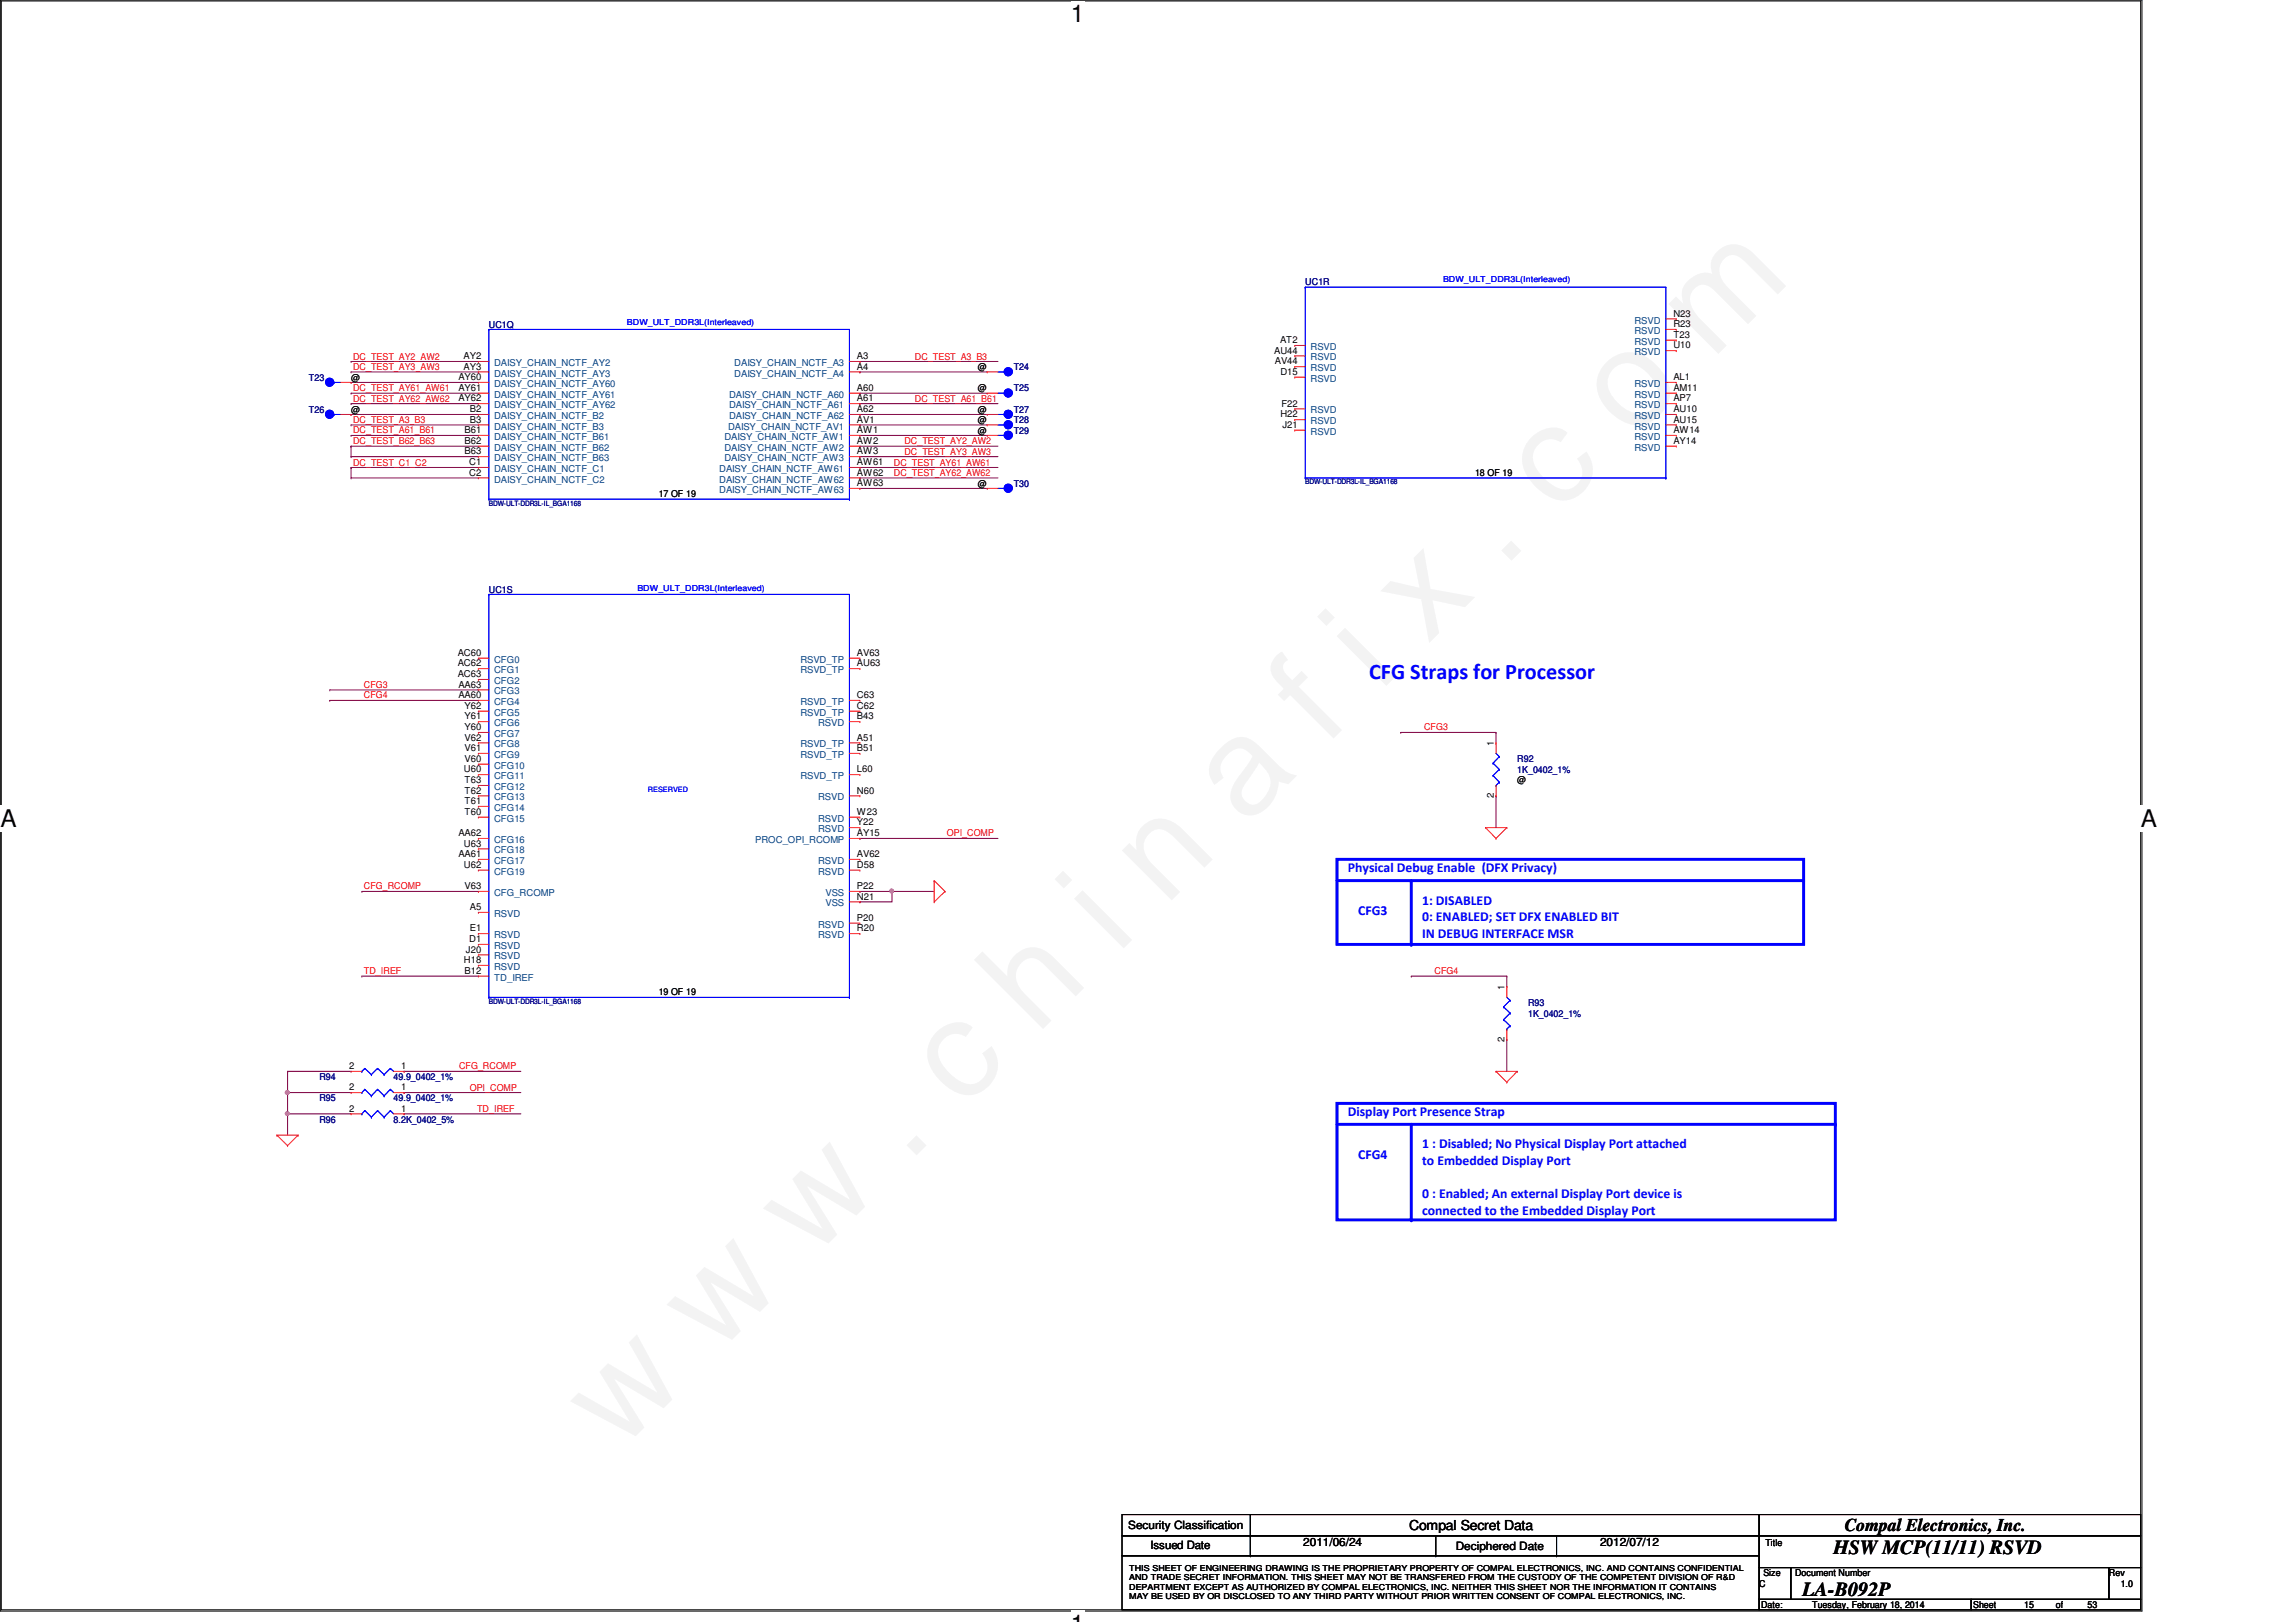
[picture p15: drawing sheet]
<svg xmlns="http://www.w3.org/2000/svg" width="297mm" height="210mm" viewBox="0 0 297 210" stroke-linecap="round" stroke-linejoin="round" font-family="sans-serif">
<defs><g id="words">
<text font-size="17.6" fill="#f0f" x="80.1" y="188" transform="rotate(-45 80.1 188)">w w w . c h i n a f i x . c o m</text>
<g font-size="3.1">
<text x="138.6" y="2.9">1</text>
<text x=".1" y="107">A</text>
<text x="277" y="107">A</text>
</g>
<text font-size="2.9" fill="#00f" x="177.1" y="87.9">CFG Straps for Processor</text>
<g font-size="2.6">
<text x="237.2" y="201">HSW MCP(11/11) RSVD</text>
<text x="233.2" y="206.5">LA-B092P</text>
</g>
<text font-size="2.3" x="238.7" y="198.1">Compal Electronics, Inc.</text>
<g font-size="1.8" fill="#00f">
<text x="174.4" y="112.9">Physical Debug Enable (DFX Privacy)</text>
<text x="175.7" y="118.4">CFG3</text>
<text x="184" y="117.1">1: DISABLED</text>
<text x="184" y="119.2">0: ENABLED; SET DFX ENABLED BIT</text>
<text x="184" y="121.4">IN DEBUG INTERFACE MSR</text>
<text x="174.4" y="144.5">Display Port Presence Strap</text>
<text x="175.7" y="149.9">CFG4</text>
<text x="184" y="148.6">1 : Disabled; No Physical Display Port attached</text>
<text x="184" y="150.7">to Embedded Display Port</text>
<text x="184" y="155.1">0 : Enabled; An external Display Port device is</text>
<text x="184" y="157.2">connected to the Embedded Display Port</text>
</g>
<text font-size="1.8" x="182.3" y="198">Compal Secret Data</text>
<g font-size="1.5">
<text x="146" y="197.9">Security Classification</text>
<text x="148.8" y="200.5">Issued Date</text>
<text x="168.6" y="200.1">2011/06/24</text>
<text x="188.3" y="200.6">Deciphered Date</text>
<text x="207" y="200.1">2012/07/12</text>
</g>
<g font-size="1.2" fill="#000080">
<text x="168.9" y="36.9">UC1R</text>
<text x="63.2" y="42.4">UC1Q</text>
<text x="131.1" y="47.9">T24</text>
<text x="40" y="53.4">T26</text>
<text x="40" y="49.3">T23</text>
<text x="131.1" y="53.4">T27</text>
<text x="131.1" y="50.6">T25</text>
<text x="131.1" y="54.8">T28</text>
<text x="131.1" y="56.1">T29</text>
<text x="131.1" y="63">T30</text>
<text x="63.2" y="76.7">UC1S</text>
<text x="196.3" y="98.6">R92</text>
<text x="196.3" y="100">1K_0402_1%</text>
<text x="197.7" y="130.2">R93</text>
<text x="197.7" y="131.6">1K_0402_1%</text>
<text x="41.3" y="139.8">R94</text>
<text x="41.3" y="142.5">R95</text>
<text x="50.9" y="139.8">49.9_0402_1%</text>
<text x="50.9" y="142.5">49.9_0402_1%</text>
<text x="41.3" y="145.3">R96</text>
<text x="50.9" y="145.3">8.2K_0402_5%</text>
</g>
<g font-size="1.2" fill="#004080">
<text x="211.5" y="41.9">RSVD</text>
<text x="63.9" y="47.4">DAISY_CHAIN_NCTF_AY2</text>
<text x="95" y="47.4">DAISY_CHAIN_NCTF_A3</text>
<text x="169.5" y="45.3">RSVD</text>
<text x="169.5" y="46.7">RSVD</text>
<text x="211.5" y="44.6">RSVD</text>
<text x="211.5" y="43.2">RSVD</text>
<text x="211.5" y="46">RSVD</text>
<text x="63.9" y="50.1">DAISY_CHAIN_NCTF_AY60</text>
<text x="63.9" y="51.5">DAISY_CHAIN_NCTF_AY61</text>
<text x="63.9" y="48.7">DAISY_CHAIN_NCTF_AY3</text>
<text x="63.9" y="52.8">DAISY_CHAIN_NCTF_AY62</text>
<text x="94.3" y="52.8">DAISY_CHAIN_NCTF_A61</text>
<text x="94.3" y="51.5">DAISY_CHAIN_NCTF_A60</text>
<text x="95" y="48.7">DAISY_CHAIN_NCTF_A4</text>
<text x="169.5" y="48">RSVD</text>
<text x="169.5" y="49.4">RSVD</text>
<text x="169.5" y="53.5">RSVD</text>
<text x="211.5" y="51.5">RSVD</text>
<text x="211.5" y="50.1">RSVD</text>
<text x="211.5" y="52.8">RSVD</text>
<text x="63.9" y="54.2">DAISY_CHAIN_NCTF_B2</text>
<text x="63.9" y="58.3">DAISY_CHAIN_NCTF_B62</text>
<text x="63.9" y="55.6">DAISY_CHAIN_NCTF_B3</text>
<text x="63.9" y="56.9">DAISY_CHAIN_NCTF_B61</text>
<text x="63.9" y="59.7">DAISY_CHAIN_NCTF_B63</text>
<text x="93.7" y="56.9">DAISY_CHAIN_NCTF_AW1</text>
<text x="93.7" y="58.3">DAISY_CHAIN_NCTF_AW2</text>
<text x="93.7" y="59.7">DAISY_CHAIN_NCTF_AW3</text>
<text x="94.2" y="55.6">DAISY_CHAIN_NCTF_AV1</text>
<text x="94.3" y="54.2">DAISY_CHAIN_NCTF_A62</text>
<text x="169.5" y="54.9">RSVD</text>
<text x="169.5" y="56.3">RSVD</text>
<text x="211.5" y="58.3">RSVD</text>
<text x="211.5" y="56.9">RSVD</text>
<text x="211.5" y="55.6">RSVD</text>
<text x="211.5" y="54.2">RSVD</text>
<text x="63.9" y="61.1">DAISY_CHAIN_NCTF_C1</text>
<text x="63.9" y="62.4">DAISY_CHAIN_NCTF_C2</text>
<text x="93" y="61.1">DAISY_CHAIN_NCTF_AW61</text>
<text x="93" y="63.8">DAISY_CHAIN_NCTF_AW63</text>
<text x="93" y="62.4">DAISY_CHAIN_NCTF_AW62</text>
<text x="63.9" y="89.9">CFG3</text>
<text x="63.9" y="88.5">CFG2</text>
<text x="63.9" y="87.1">CFG1</text>
<text x="63.9" y="85.8">CFG0</text>
<text x="103.5" y="87.1">RSVD_TP</text>
<text x="103.5" y="85.8">RSVD_TP</text>
<text x="63.9" y="91.2">CFG4</text>
<text x="63.9" y="92.6">CFG5</text>
<text x="63.9" y="95.4">CFG7</text>
<text x="63.9" y="94">CFG6</text>
<text x="103.5" y="91.2">RSVD_TP</text>
<text x="103.5" y="92.6">RSVD_TP</text>
<text x="105.8" y="94">RSVD</text>
<text x="63.9" y="100.8">CFG11</text>
<text x="63.9" y="99.5">CFG10</text>
<text x="63.9" y="98.1">CFG9</text>
<text x="63.9" y="96.7">CFG8</text>
<text x="103.5" y="100.8">RSVD_TP</text>
<text x="103.5" y="98.1">RSVD_TP</text>
<text x="103.5" y="96.7">RSVD_TP</text>
<text x="63.9" y="106.3">CFG15</text>
<text x="63.9" y="104.9">CFG14</text>
<text x="63.9" y="102.2">CFG12</text>
<text x="63.9" y="103.6">CFG13</text>
<text x="105.8" y="103.6">RSVD</text>
<text x="105.8" y="107.7">RSVD</text>
<text x="105.8" y="106.3">RSVD</text>
<text x="63.9" y="111.8">CFG17</text>
<text x="63.9" y="110.4">CFG18</text>
<text x="63.9" y="113.2">CFG19</text>
<text x="63.9" y="109.1">CFG16</text>
<text x="97.7" y="109.1">PROC_OPI_RCOMP</text>
<text x="105.8" y="113.2">RSVD</text>
<text x="105.8" y="111.8">RSVD</text>
<text x="63.9" y="116">CFG_RCOMP</text>
<text x="63.9" y="118.7">RSVD</text>
<text x="106.8" y="117.3">VSS</text>
<text x="106.8" y="116">VSS</text>
<text x="63.9" y="124.2">RSVD</text>
<text x="63.9" y="121.4">RSVD</text>
<text x="63.9" y="122.8">RSVD</text>
<text x="63.9" y="125.5">RSVD</text>
<text x="105.8" y="121.4">RSVD</text>
<text x="105.8" y="120.1">RSVD</text>
<text x="63.9" y="126.9">TD_IREF</text>
</g>
<g font-size="1.2">
<text x="216.5" y="41">N23</text>
<text x="60" y="46.5">AY2</text>
<text x="60" y="47.8">AY3</text>
<text x="110.9" y="46.5">A3</text>
<text x="110.9" y="47.8">A4</text>
<text x="126.5" y="47.9">@</text>
<text x="164.8" y="45.8">AU44</text>
<text x="164.9" y="47.2">AV44</text>
<text x="165.6" y="44.4">AT2</text>
<text x="216.5" y="43.7">T23</text>
<text x="216.5" y="42.3">R23</text>
<text x="216.5" y="45.1">U10</text>
<text x="45.4" y="53.4">@</text>
<text x="45.4" y="49.3">@</text>
<text x="59.3" y="49.2">AY60</text>
<text x="59.3" y="50.6">AY61</text>
<text x="59.3" y="51.9">AY62</text>
<text x="60.8" y="53.3">B2</text>
<text x="110.9" y="51.9">A61</text>
<text x="110.9" y="50.6">A60</text>
<text x="110.9" y="53.3">A62</text>
<text x="126.5" y="53.4">@</text>
<text x="126.5" y="50.6">@</text>
<text x="165.6" y="48.5">D15</text>
<text x="165.8" y="52.6">F22</text>
<text x="216.5" y="53.3">AU10</text>
<text x="216.5" y="50.6">AM11</text>
<text x="216.5" y="49.2">AL1</text>
<text x="216.5" y="51.9">AP7</text>
<text x="60.1" y="57.4">B62</text>
<text x="60.1" y="56">B61</text>
<text x="60.1" y="58.8">B63</text>
<text x="60.8" y="54.7">B3</text>
<text x="110.9" y="56">AW1</text>
<text x="110.9" y="54.7">AV1</text>
<text x="110.9" y="57.4">AW2</text>
<text x="110.9" y="58.8">AW3</text>
<text x="126.5" y="54.8">@</text>
<text x="126.5" y="56.1">@</text>
<text x="165.6" y="54">H22</text>
<text x="165.9" y="55.4">J21</text>
<text x="216.5" y="57.4">AY14</text>
<text x="216.5" y="56">AW14</text>
<text x="216.5" y="54.7">AU15</text>
<text x="60.7" y="60.2">C1</text>
<text x="60.7" y="61.6">C2</text>
<text x="85.2" y="64.3">17 OF 19</text>
<text x="110.9" y="60.2">AW61</text>
<text x="110.9" y="62.9">AW63</text>
<text x="110.9" y="61.6">AW62</text>
<text x="126.5" y="63">@</text>
<text x="190.8" y="61.6">18 OF 19</text>
<text x="59.2" y="87.6">AC63</text>
<text x="59.2" y="86.2">AC62</text>
<text x="59.2" y="84.9">AC60</text>
<text x="59.3" y="89">AA63</text>
<text x="110.9" y="86.2">AU63</text>
<text x="110.9" y="84.9">AV63</text>
<text x="59.3" y="90.3">AA60</text>
<text x="60.1" y="91.7">Y62</text>
<text x="60.1" y="94.5">Y60</text>
<text x="60.1" y="95.8">V62</text>
<text x="60.1" y="93.1">Y61</text>
<text x="110.9" y="90.3">C63</text>
<text x="110.9" y="91.7">C62</text>
<text x="110.9" y="95.8">A51</text>
<text x="110.9" y="93.1">B43</text>
<text x="60" y="99.9">U60</text>
<text x="60.1" y="98.6">V60</text>
<text x="60.1" y="97.2">V61</text>
<text x="60.1" y="101.3">T63</text>
<text x="110.9" y="99.9">L60</text>
<text x="110.9" y="97.2">B51</text>
<text x="193.2" y="96.5" transform="rotate(-90 193.2 96.5)">1</text>
<text x="196.3" y="101.4">@</text>
<text x="60.1" y="105.5">T60</text>
<text x="60.1" y="104.1">T61</text>
<text x="60.1" y="102.7">T62</text>
<text x="110.9" y="102.7">N60</text>
<text x="110.9" y="106.8">Y22</text>
<text x="110.9" y="105.5">W23</text>
<text x="193.2" y="103.3" transform="rotate(-90 193.2 103.3)">2</text>
<text x="59.3" y="110.9">AA61</text>
<text x="59.3" y="108.2">AA62</text>
<text x="60" y="109.6">U63</text>
<text x="60" y="112.3">U62</text>
<text x="110.9" y="112.3">D58</text>
<text x="110.9" y="110.9">AV62</text>
<text x="110.9" y="108.2">AY15</text>
<text x="60.1" y="115.1">V63</text>
<text x="60.8" y="117.8">A5</text>
<text x="110.9" y="116.4">N21</text>
<text x="110.9" y="115.1">P22</text>
<text x="110.9" y="119.2">P20</text>
<text x="60" y="124.6">H18</text>
<text x="60.3" y="123.3">J20</text>
<text x="60.7" y="121.9">D1</text>
<text x="60.8" y="120.5">E1</text>
<text x="110.9" y="120.5">R20</text>
<text x="60.1" y="126">B12</text>
<text x="85.2" y="128.8">19 OF 19</text>
<text x="194.6" y="128.1" transform="rotate(-90 194.6 128.1)">1</text>
<text x="194.6" y="134.8" transform="rotate(-90 194.6 134.8)">2</text>
<text x="45.2" y="138.3">2</text>
<text x="45.2" y="143.8">2</text>
<text x="45.2" y="141.1">2</text>
<text x="51.9" y="138.3">1</text>
<text x="51.9" y="143.8">1</text>
<text x="51.9" y="141.1">1</text>
<text x="228.4" y="200">Title</text>
<text x="227.6" y="205.4">C</text>
<text x="227.8" y="208.1">Date:</text>
<text x="228.1" y="204">Size</text>
<text x="232.2" y="204">Document Number</text>
<text x="234.4" y="208.1">Tuesday, February 18, 2014</text>
<text x="255.3" y="208.1">Sheet</text>
<text x="261.9" y="208.1">15</text>
<text x="266" y="208.1">of</text>
<text x="270.1" y="208.1">53</text>
<text x="272.8" y="204">Rev</text>
<text x="274.4" y="205.4">1.0</text>
</g>
<g font-size="1.2" fill="#f00">
<text x="45.7" y="46.5">DC_TEST_AY2_AW2</text>
<text x="45.7" y="47.9">DC_TEST_AY3_AW3</text>
<text x="118.4" y="46.5">DC_TEST_A3_B3</text>
<text x="45.7" y="50.6">DC_TEST_AY61_AW61</text>
<text x="45.7" y="52">DC_TEST_AY62_AW62</text>
<text x="118.4" y="52">DC_TEST_A61_B61</text>
<text x="45.7" y="54.7">DC_TEST_A3_B3</text>
<text x="45.7" y="56.1">DC_TEST_A61_B61</text>
<text x="45.7" y="57.5">DC_TEST_B62_B63</text>
<text x="117" y="57.5">DC_TEST_AY2_AW2</text>
<text x="117" y="58.8">DC_TEST_AY3_AW3</text>
<text x="45.7" y="60.2">DC_TEST_C1_C2</text>
<text x="115.7" y="60.2">DC_TEST_AY61_AW61</text>
<text x="115.7" y="61.6">DC_TEST_AY62_AW62</text>
<text x="47.1" y="89">CFG3</text>
<text x="47.1" y="90.4">CFG4</text>
<text x="184.2" y="94.5">CFG3</text>
<text x="122.5" y="108.2">OPI_COMP</text>
<text x="47.1" y="115.1">CFG_RCOMP</text>
<text x="47.1" y="126.1">TD_IREF</text>
<text x="185.6" y="126.1">CFG4</text>
<text x="59.4" y="138.4">CFG_RCOMP</text>
<text x="60.8" y="141.1">OPI_COMP</text>
<text x="61.7" y="143.9">TD_IREF</text>
</g>
<g font-size="1.1" fill="#00f">
<text x="81.1" y="42">BDW_ULT_DDR3L(Interleaved)</text>
<text x="186.7" y="36.5">BDW_ULT_DDR3L(Interleaved)</text>
<text x="82.5" y="76.5">BDW_ULT_DDR3L(Interleaved)</text>
</g>
<g font-size="1.1">
<text x="146.1" y="203.3">THIS SHEET OF ENGINEERING DRAWING IS THE PROPRIETARY PROPERTY OF COMPAL ELECTRONICS, INC. AND CONTAINS CONFIDENTIAL</text>
<text x="146.1" y="204.5">AND TRADE SECRET INFORMATION. THIS SHEET MAY NOT BE TRANSFERED FROM THE CUSTODY OF THE COMPETENT DIVISION OF R&amp;D</text>
<text x="146.1" y="205.7">DEPARTMENT EXCEPT AS AUTHORIZED BY COMPAL ELECTRONICS, INC. NEITHER THIS SHEET NOR THE INFORMATION IT CONTAINS</text>
<text x="146.1" y="207">MAY BE USED BY OR DISCLOSED TO ANY THIRD PARTY WITHOUT PRIOR WRITTEN CONSENT OF COMPAL ELECTRONICS, INC.</text>
</g>
<g font-size=".9" fill="#000080">
<text x="63.2" y="65.4">BDW-ULT-DDR3L-IL_BGA1168</text>
<text x="168.9" y="62.7">BDW-ULT-DDR3L-IL_BGA1168</text>
<text x="63.2" y="129.9">BDW-ULT-DDR3L-IL_BGA1168</text>
</g>
<text font-size=".9" fill="#00f" x="83.8" y="102.5">RESERVED</text>
</g></defs>
<path d="M0 0h277.1v208.5h-277.1zM.2 .1h276.7v208.2h-276.7z" fill="none" stroke="#000" stroke-width=".13"/>
<g fill="#fff">
<path d="M138.6 .1h1.7v3.5h-1.7z"/>
<path d="M138.6 208.4h1.7v1.5h-1.7z"/>
<path d="M.1 104.2h2.1v3.5h-2.1z"/>
<path d="M277 104.2h2.1v3.5h-2.1z"/>
</g>
<path d="M173 142.8h64.4v15.1h-64.4zM173 145.5h64.4" fill="none" stroke="#00f" stroke-width=".38"/>
<circle cx="237.4" cy="145.5" r=".19" fill="#00f"/>
<path d="M173 111.2h60.3v11h-60.3zM173 114h60.3" fill="none" stroke="#00f" stroke-width=".38"/>
<g fill="none" stroke="#800040" stroke-width=".13">
<path d="M45.4 49.5h.1M45.4 53.6h.1M45.4 46.8h.1M45.4 48.1h.1M45.4 50.9h.1M45.4 52.2h.1M45.4 55h.1M45.4 56.3h.1M45.4 57.7h.1M45.4 59.1h.1M45.4 49.5h16.5M45.4 53.6h16.5"/>
<path d="M45.4 46.8h16.5M45.4 48.1h16.5M45.4 50.9h16.5M45.4 52.2h16.5M45.4 55h16.5M45.4 56.3h16.5M45.4 57.7v1.4M45.4 57.7h16.5M45.4 59.1h16.5M45.4 61.8h.1M45.4 60.5h.1M45.4 61.8h16.5"/>
<path d="M45.4 60.5v1.3M45.4 60.5h16.5M42.7 89.3h.1M42.7 90.6h.1M42.7 89.3h19.2M42.7 90.6h19.2M46.8 115.4h.1M46.8 115.4h15.1M37.2 138.6h.1M37.2 138.6h8.2M46.8 126.3h.1M46.8 126.3h15.1"/>
<path d="M37.2 144.1h.1M37.2 141.4h.1M37.2 144.1h8.2M37.2 141.4h8.2M37.2 144.1v2.8"/>
</g>
<circle cx="37.2" cy="144.1" r=".25" fill="#f0f"/>
<circle cx="37.2" cy="144.1" r=".25" fill="none" stroke="#f0f" stroke-width=".13"/>
<path d="M37.2 138.6h.1M37.2 138.6v5.5M52.3 138.6h.1M52.3 138.6h15.1M37.2 141.4h.1M52.3 141.4h.1M52.3 141.4h15.1" fill="none" stroke="#800040" stroke-width=".13"/>
<circle cx="37.2" cy="141.4" r=".26" fill="#f0f"/>
<circle cx="37.2" cy="141.4" r=".26" fill="none" stroke="#f0f" stroke-width=".13"/>
<path d="M52.3 144.1h.1M52.3 144.1h15.1" fill="none" stroke="#800040" stroke-width=".13"/>
<path d="M45.4 138.6h.1M45.4 138.6h1.4M50.9 138.6h1.4M52.3 138.6h.1M35.8 146.9h.1M35.8 146.9h2.8M35.8 146.9l1.4 1.4M37.2 148.3h.1M38.6 146.9h.1M38.6 146.9l-1.4 1.4" fill="none" stroke="#f00" stroke-width=".13"/>
<g fill="none" stroke="#000" stroke-width=".13">
<path d="M145.2 196h82.4v2.8h-82.4zM145.2 198.8h82.4v2.5h-82.4zM161.8 198.8h.1M161.8 196v5.3M185.8 198.8v2.5M201.4 198.8v2.5M227.6 196h49.3v2.8h-49.3zM227.6 198.8h49.3v4.1h-49.3zM145.2 201.3h82.4v7h-82.4zM161.8 201.3h.1M185.8 201.3h.1M201.4 201.3h.1"/>
<path d="M227.6 202.9h4.1v4.1h-4.1zM227.6 207h27.4v1.3h-27.4zM231.7 202.9h41.1v4.1h-41.1zM255 207h21.9v1.3h-21.9zM272.8 202.9h4.1v4.1h-4.1z"/>
</g>
<path d="M46.8 138.6h.1M47.2 138.3h.1M47.2 138.3l.8 .8M47.2 138.3l-.4 .3M48 139.1h.1M48.8 138.3h.1M48.8 138.3l.9 .8M48.8 138.3l-.8 .8M49.7 139.1h.1M50.5 138.3h.1M50.5 138.3l.4 .3M50.5 138.3l-.8 .8" fill="none" stroke="#00f" stroke-width=".13"/>
<circle cx="42.6" cy="53.6" r=".54" fill="#00f"/>
<g fill="none" stroke="#00f" stroke-width=".13">
<path d="M43.2 53.6h.1M43.2 53.6h.9"/>
<circle cx="42.6" cy="53.6" r=".54"/>
</g>
<circle cx="42.6" cy="53.6" r=".54" fill="#00f"/>
<g fill="none" stroke="#00f" stroke-width=".13">
<path d="M43.2 53.6h.1M43.2 53.6h.9M63.2 42.6h.1M63.2 42.6h46.7M63.2 42.6v22M63.2 64.6h.1M63.2 64.6h46.7"/>
<circle cx="42.6" cy="53.6" r=".54"/>
</g>
<g fill="none" stroke="#f00" stroke-width=".13">
<path d="M44.1 53.6h1.3M45.4 53.6h.1M61.9 46.8h.1M61.9 49.5h.1M61.9 50.9h.1M61.9 53.6h.1M61.9 57.7h.1M61.9 55h.1M61.9 48.1h.1M61.9 52.2h.1M61.9 56.3h.1M61.9 59.1h.1"/>
<path d="M61.9 53.6h1.3M61.9 46.8h1.3M61.9 49.5h1.3M61.9 50.9h1.3M61.9 57.7h1.3M61.9 55h1.3M61.9 48.1h1.3M61.9 52.2h1.3M61.9 56.3h1.3M61.9 59.1h1.3M61.9 60.5h.1M61.9 61.8h.1"/>
<path d="M61.9 60.5h1.3M61.9 61.8h1.3"/>
</g>
<circle cx="42.6" cy="49.5" r=".54" fill="#00f"/>
<g fill="none" stroke="#00f" stroke-width=".13">
<path d="M43.2 49.5h.1M43.2 49.5h.9"/>
<circle cx="42.6" cy="49.5" r=".54"/>
</g>
<circle cx="42.6" cy="49.5" r=".54" fill="#00f"/>
<g fill="none" stroke="#00f" stroke-width=".13">
<path d="M168.9 37.2h46.6M43.2 49.5h.1M43.2 49.5h.9M63.2 76.9h.1M63.2 76.9h46.7v52.2h-46.7M63.2 76.9v52.2M168.9 61.8h46.6M63.2 129.1h.1M46.8 144.1h.1M46.8 141.4h.1M47.2 143.7h.1M47.2 141h.1"/>
<path d="M47.2 143.7l.8 .9M47.2 143.7l-.4 .4M47.2 141l.8 .8M47.2 141l-.4 .4M48 144.6h.1M48 141.8h.1M48.8 143.7h.1M48.8 141h.1M48.8 143.7l.9 .9M48.8 143.7l-.8 .9M48.8 141l.9 .8M48.8 141l-.8 .8"/>
<path d="M49.7 144.6h.1M49.7 141.8h.1M50.5 143.7h.1M50.5 141h.1M50.5 143.7l.4 .4M50.5 143.7l-.8 .9M50.5 141l.4 .4M50.5 141l-.8 .8"/>
<circle cx="42.6" cy="49.5" r=".54"/>
</g>
<g fill="none" stroke="#f00" stroke-width=".13">
<path d="M44.1 49.5h1.3M45.4 49.5h.1M61.9 90.6h.1M61.9 92h.1M61.9 94.8h.1M61.9 98.9h.1M61.9 97.5h.1M61.9 96.1h.1M61.9 89.3h.1M61.9 87.9h.1M61.9 86.5h.1M61.9 85.2h.1"/>
<path d="M61.9 93.4h.1M61.9 90.6h1.3M61.9 92h1.3M61.9 94.8h1.3M61.9 98.9h1.3M61.9 97.5h1.3M61.9 96.1h1.3M61.9 89.3h1.3M61.9 87.9h1.3M61.9 86.5h1.3M61.9 85.2h1.3M61.9 93.4h1.3"/>
<path d="M61.9 111.2h.1M61.9 109.9h.1M61.9 100.2h.1M61.9 112.6h.1M61.9 108.5h.1M61.9 105.7h.1M61.9 104.4h.1M61.9 115.4h.1M61.9 118.1h.1M61.9 101.6h.1M61.9 103h.1M61.9 111.2h1.3"/>
<path d="M61.9 109.9h1.3M61.9 100.2h1.3M61.9 112.6h1.3M61.9 108.5h1.3M61.9 105.7h1.3M61.9 104.4h1.3M61.9 115.4h1.3M61.9 118.1h1.3M61.9 101.6h1.3M61.9 103h1.3M61.9 123.6h.1M61.9 120.8h.1"/>
<path d="M61.9 122.2h.1M61.9 126.3h.1M61.9 124.9h.1M61.9 123.6h1.3M61.9 120.8h1.3M61.9 122.2h1.3M61.9 126.3h1.3M61.9 124.9h1.3M45.4 144.1h.1M45.4 141.4h.1M45.4 144.1h1.4M45.4 141.4h1.4"/>
<path d="M50.9 144.1h1.4M50.9 141.4h1.4M52.3 144.1h.1M52.3 141.4h.1"/>
</g>
<circle cx="37.2" cy="144.1" r=".25" fill="#f0f"/>
<circle cx="37.2" cy="144.1" r=".25" fill="none" stroke="#f0f" stroke-width=".13"/>
<circle cx="37.2" cy="141.4" r=".26" fill="#f0f"/>
<circle cx="37.2" cy="141.4" r=".26" fill="none" stroke="#f0f" stroke-width=".13"/>
<use href="#words"/>
</svg>
